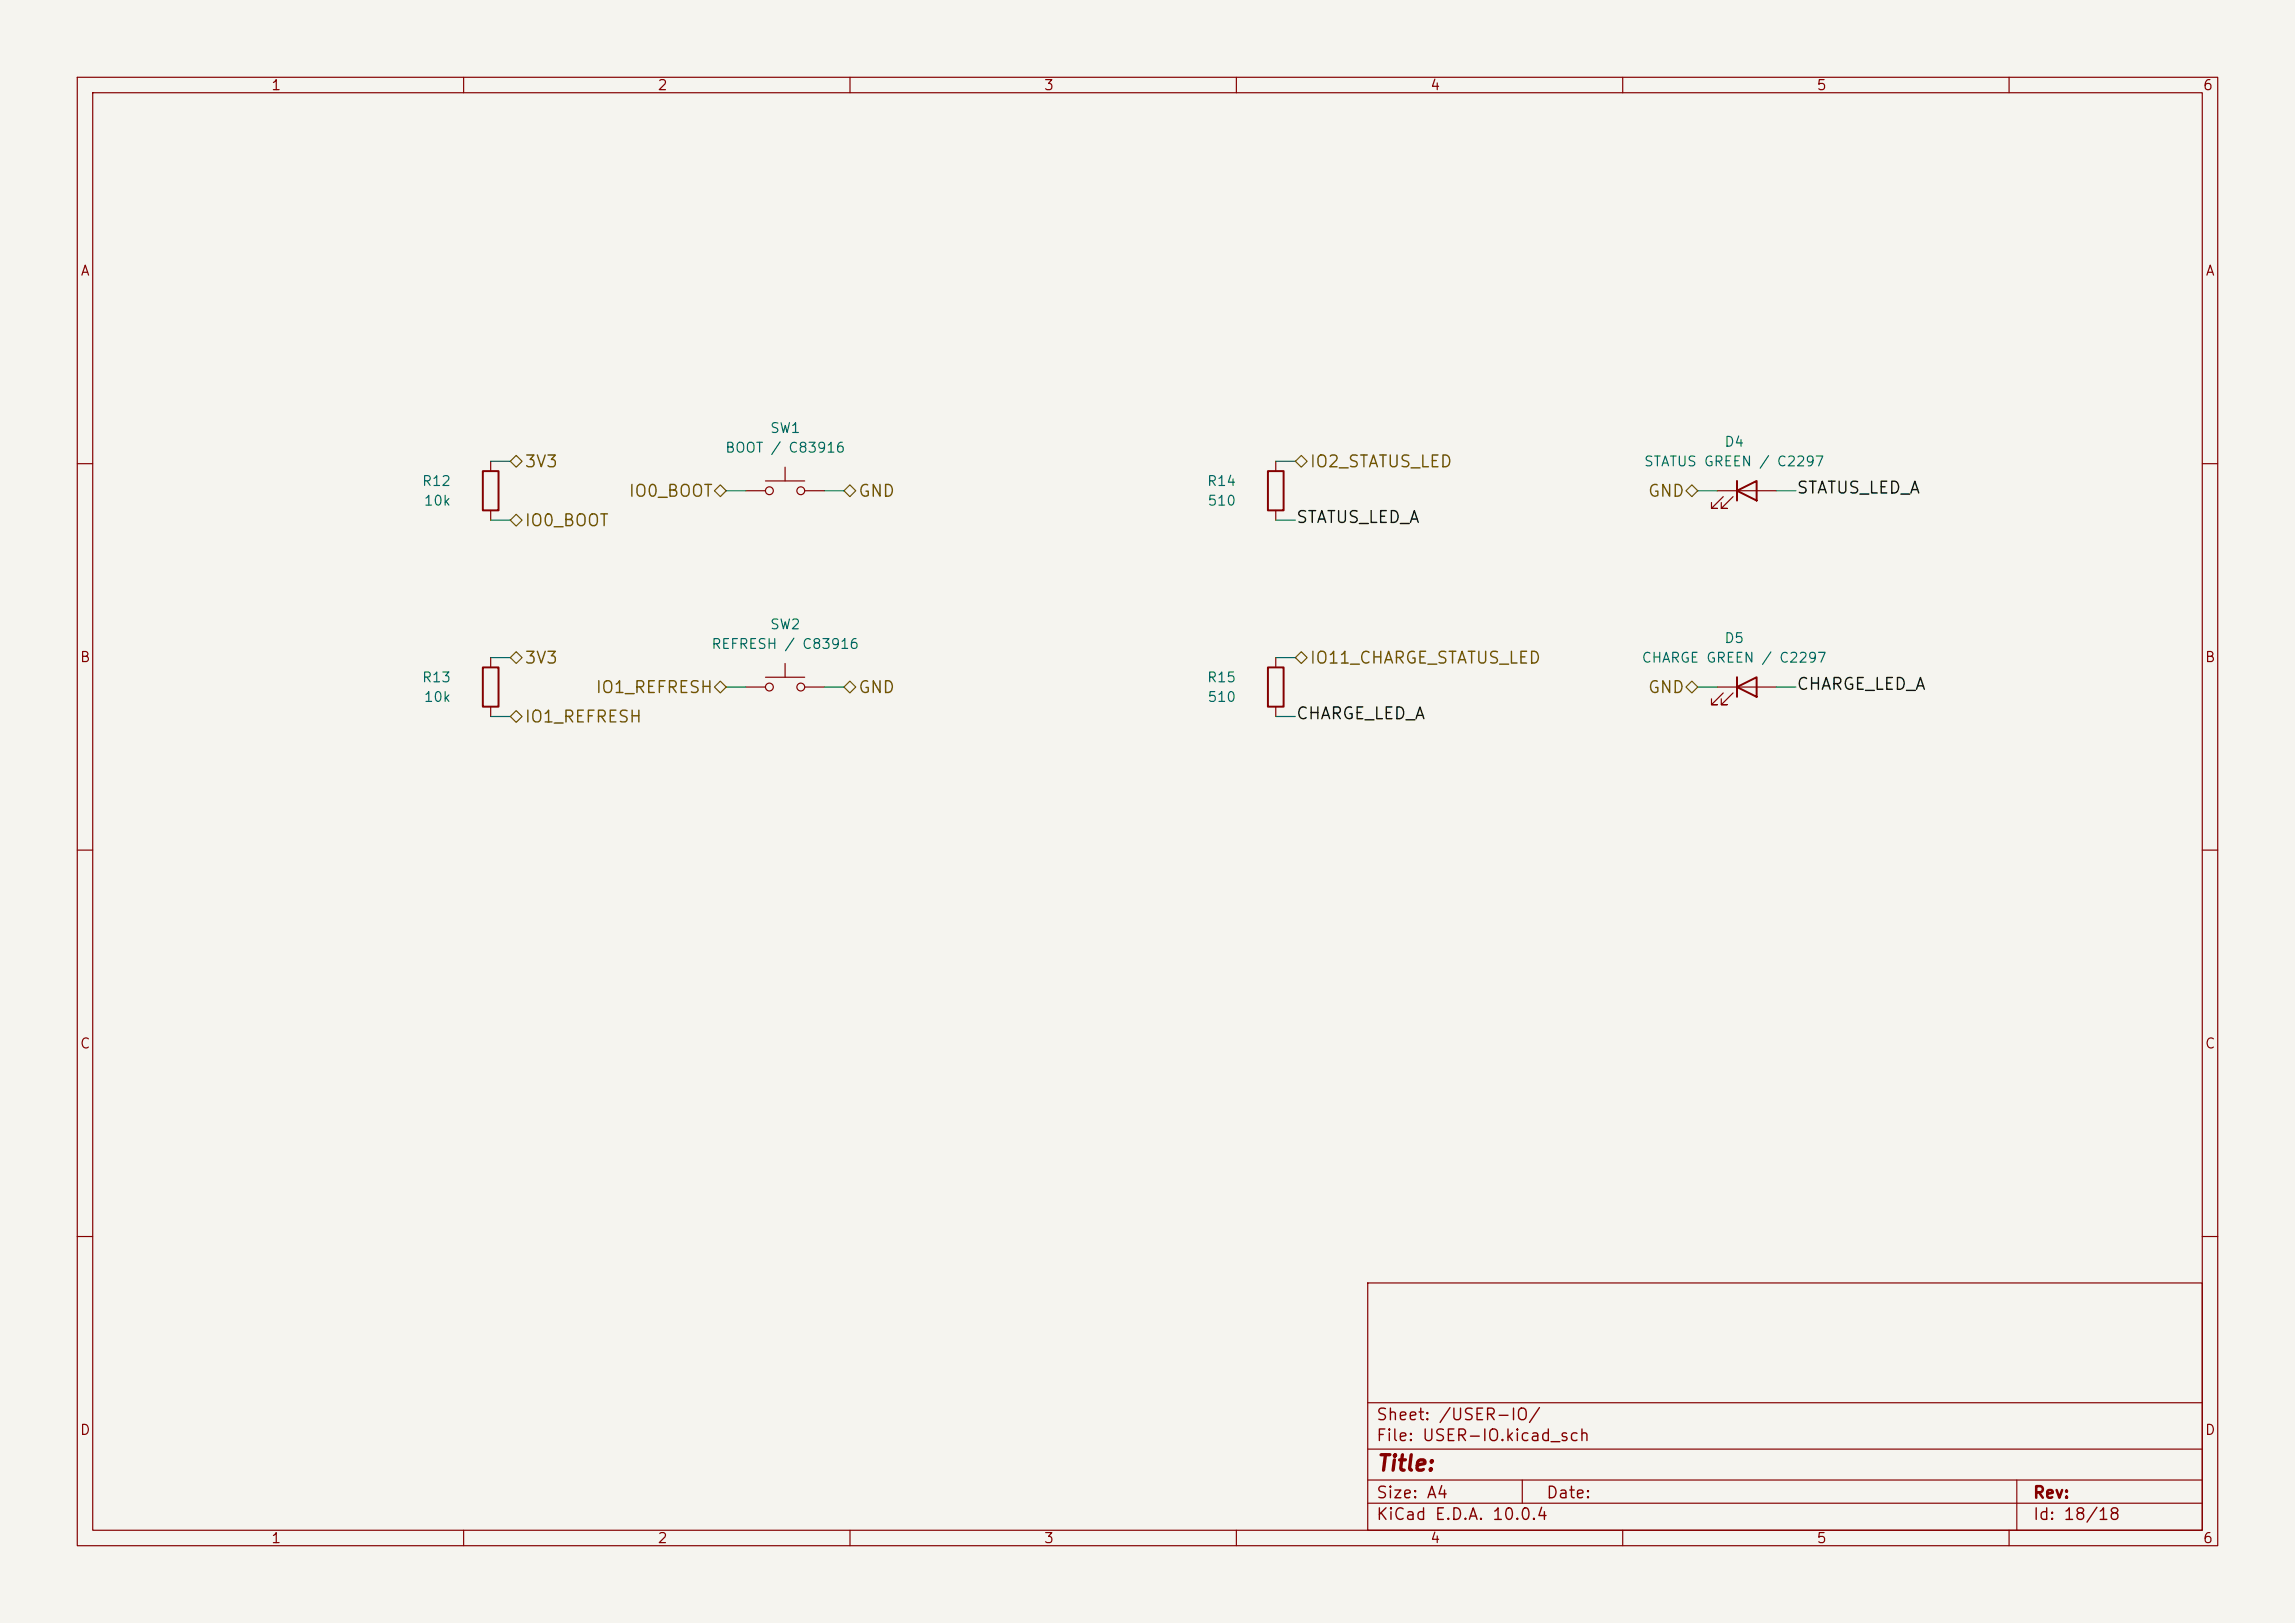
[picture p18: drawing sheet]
(kicad_sch
 (version 20260306)
 (generator "eeschema")
 (generator_version "10.0")
 (paper "A4")
 (lib_symbols
  (symbol "Device:LED"
   (pin_numbers (hide yes))
   (pin_names
    (offset 1.016) (hide yes)) (exclude_from_sim no) (in_bom yes) (on_board yes)
   (in_pos_files yes)
   (duplicate_pin_numbers_are_jumpers no)
   (property "Reference" "D" (at 0 2.54 0) (show_name no) (do_not_autoplace no) (effects (font (size 1.27 1.27))))
   (property "Value" "LED" (at 0 -2.54 0) (show_name no) (do_not_autoplace no) (effects (font (size 1.27 1.27))))
   (property "Footprint" "" (at 0 0 0) (show_name no) (do_not_autoplace no) (hide yes) (effects (font (size 1.27 1.27))))
   (property "Datasheet" "" (at 0 0 0) (show_name no) (do_not_autoplace no) (hide yes) (effects (font (size 1.27 1.27))))
   (property "Description" "Light emitting diode" (at 0 0 0) (show_name no) (do_not_autoplace no) (hide yes) (effects (font (size 1.27 1.27))))
   (property "Sim.Pins" "1=K 2=A" (at 0 0 0) (show_name no) (do_not_autoplace no) (hide yes) (effects (font (size 1.27 1.27))))
   (symbol "LED_0_1"
    (polyline (pts (xy -3.048 -0.762) (xy -4.572 -2.286) (xy -3.81 -2.286) (xy -4.572 -2.286) (xy -4.572 -1.524)) (stroke (width 0) (type default)) (fill (type none)))
    (polyline (pts (xy -1.778 -0.762) (xy -3.302 -2.286) (xy -2.54 -2.286) (xy -3.302 -2.286) (xy -3.302 -1.524)) (stroke (width 0) (type default)) (fill (type none)))
    (polyline (pts (xy -1.27 0) (xy 1.27 0)) (stroke (width 0) (type default)) (fill (type none)))
    (polyline (pts (xy -1.27 -1.27) (xy -1.27 1.27)) (stroke (width 0.254) (type default)) (fill (type none)))
    (polyline (pts (xy 1.27 -1.27) (xy 1.27 1.27) (xy -1.27 0) (xy 1.27 -1.27)) (stroke (width 0.254) (type default)) (fill (type none))))
   (symbol "LED_1_1"
    (pin passive line (at -3.81 0 0) (length 2.54) (name "K" (effects (font (size 1.27 1.27)))) (number "1" (effects (font (size 1.27 1.27)))))
    (pin passive line (at 3.81 0 180) (length 2.54) (name "A" (effects (font (size 1.27 1.27)))) (number "2" (effects (font (size 1.27 1.27))))))
   (embedded_fonts no))
  (symbol "Device:R"
   (pin_numbers (hide yes))
   (pin_names
    (offset 0)) (exclude_from_sim no) (in_bom yes) (on_board yes)
   (in_pos_files yes)
   (duplicate_pin_numbers_are_jumpers no)
   (property "Reference" "R" (at 2.032 0 90) (show_name no) (do_not_autoplace no) (effects (font (size 1.27 1.27))))
   (property "Value" "R" (at 0 0 90) (show_name no) (do_not_autoplace no) (effects (font (size 1.27 1.27))))
   (property "Footprint" "" (at -1.778 0 90) (show_name no) (do_not_autoplace no) (hide yes) (effects (font (size 1.27 1.27))))
   (property "Datasheet" "" (at 0 0 0) (show_name no) (do_not_autoplace no) (hide yes) (effects (font (size 1.27 1.27))))
   (property "Description" "Resistor" (at 0 0 0) (show_name no) (do_not_autoplace no) (hide yes) (effects (font (size 1.27 1.27))))
   (symbol "R_0_1"
    (rectangle (start -1.016 -2.54) (end 1.016 2.54) (stroke (width 0.254) (type default)) (fill (type none))))
   (symbol "R_1_1"
    (pin passive line (at 0 3.81 270) (length 1.27) (name "" (effects (font (size 1.27 1.27)))) (number "1" (effects (font (size 1.27 1.27)))))
    (pin passive line (at 0 -3.81 90) (length 1.27) (name "" (effects (font (size 1.27 1.27)))) (number "2" (effects (font (size 1.27 1.27))))))
   (embedded_fonts no))
  (symbol "Switch:SW_Push"
   (pin_numbers (hide yes))
   (pin_names
    (offset 1.016) (hide yes)) (exclude_from_sim no) (in_bom yes) (on_board yes)
   (in_pos_files yes)
   (duplicate_pin_numbers_are_jumpers no)
   (property "Reference" "SW" (at 1.27 2.54 0) (show_name no) (do_not_autoplace no) (effects (font (size 1.27 1.27)) (justify left)))
   (property "Value" "SW_Push" (at 0 -1.524 0) (show_name no) (do_not_autoplace no) (effects (font (size 1.27 1.27))))
   (property "Footprint" "" (at 0 5.08 0) (show_name no) (do_not_autoplace no) (hide yes) (effects (font (size 1.27 1.27))))
   (property "Datasheet" "" (at 0 5.08 0) (show_name no) (do_not_autoplace no) (hide yes) (effects (font (size 1.27 1.27))))
   (property "Description" "Push button switch, generic, two pins" (at 0 0 0) (show_name no) (do_not_autoplace no) (hide yes) (effects (font (size 1.27 1.27))))
   (symbol "SW_Push_0_1"
    (circle (center -2.032 0) (radius 0.508) (stroke (width 0) (type default)) (fill (type none)))
    (polyline (pts (xy 0 1.27) (xy 0 3.048)) (stroke (width 0) (type default)) (fill (type none)))
    (circle (center 2.032 0) (radius 0.508) (stroke (width 0) (type default)) (fill (type none)))
    (polyline (pts (xy 2.54 1.27) (xy -2.54 1.27)) (stroke (width 0) (type default)) (fill (type none)))
    (pin passive line (at -5.08 0 0) (length 2.54) (name "1" (effects (font (size 1.27 1.27)))) (number "1" (effects (font (size 1.27 1.27)))))
    (pin passive line (at 5.08 0 180) (length 2.54) (name "2" (effects (font (size 1.27 1.27)))) (number "2" (effects (font (size 1.27 1.27))))))
   (embedded_fonts no)))
 (hierarchical_label "3V3"
  (shape bidirectional)
  (at 66.04 59.69 0)
  (effects (font (size 1.524 1.524)) (justify left)))
 (label "CHARGE_LED_A"
  (at 232.41 88.9 0)
  (effects (font (size 1.524 1.524)) (justify left)))
 (hierarchical_label "IO0_BOOT"
  (shape bidirectional)
  (at 93.98 63.5 180)
  (effects (font (size 1.524 1.524)) (justify right)))
 (hierarchical_label "IO2_STATUS_LED"
  (shape bidirectional)
  (at 167.64 59.69 0)
  (effects (font (size 1.524 1.524)) (justify left)))
 (hierarchical_label "IO0_BOOT"
  (shape bidirectional)
  (at 66.04 67.31 0)
  (effects (font (size 1.524 1.524)) (justify left)))
 (hierarchical_label "GND"
  (shape bidirectional)
  (at 219.71 63.5 180)
  (effects (font (size 1.524 1.524)) (justify right)))
 (hierarchical_label "GND"
  (shape bidirectional)
  (at 109.22 63.5 0)
  (effects (font (size 1.524 1.524)) (justify left)))
 (label "CHARGE_LED_A"
  (at 167.64 92.71 0)
  (effects (font (size 1.524 1.524)) (justify left)))
 (hierarchical_label "3V3"
  (shape bidirectional)
  (at 66.04 85.09 0)
  (effects (font (size 1.524 1.524)) (justify left)))
 (hierarchical_label "IO1_REFRESH"
  (shape bidirectional)
  (at 93.98 88.9 180)
  (effects (font (size 1.524 1.524)) (justify right)))
 (hierarchical_label "GND"
  (shape bidirectional)
  (at 219.71 88.9 180)
  (effects (font (size 1.524 1.524)) (justify right)))
 (hierarchical_label "GND"
  (shape bidirectional)
  (at 109.22 88.9 0)
  (effects (font (size 1.524 1.524)) (justify left)))
 (label "STATUS_LED_A"
  (at 167.64 67.31 0)
  (effects (font (size 1.524 1.524)) (justify left)))
 (label "STATUS_LED_A"
  (at 232.41 63.5 0)
  (effects (font (size 1.524 1.524)) (justify left)))
 (hierarchical_label "IO11_CHARGE_STATUS_LED"
  (shape bidirectional)
  (at 167.64 85.09 0)
  (effects (font (size 1.524 1.524)) (justify left)))
 (hierarchical_label "IO1_REFRESH"
  (shape bidirectional)
  (at 66.04 92.71 0)
  (effects (font (size 1.524 1.524)) (justify left)))
 (symbol
  (lib_id "Device:R")
  (at 165.1 63.5 0)
  (unit 1)
  (body_style 1)
  (exclude_from_sim no)
  (in_bom yes)
  (on_board yes)
  (in_pos_files yes)
  (dnp no)
  (property "Reference" "R14" (at 160.02 62.23 0) (show_name no) (do_not_autoplace no) (effects (font (size 1.27 1.27)) (justify right)))
  (property "Value" "510" (at 160.02 64.77 0) (show_name no) (do_not_autoplace no) (effects (font (size 1.27 1.27)) (justify right)))
  (property "Footprint" "Morpheus_Power_Reviewed:R_0603_1608Metric" (at 165.1 63.5 0) (hide yes) (show_name no) (do_not_autoplace no) (effects (font (size 1.27 1.27))))
  (property "Datasheet" "https://yageogroup.com/content/datasheet/asset/file/PYU-RC_GROUP_51_ROHS_L" (at 165.1 63.5 0) (hide yes) (show_name no) (do_not_autoplace no) (effects (font (size 1.27 1.27))))
  (property "Description" "" (at 165.1 63.5 0) (show_name no) (do_not_autoplace no) (effects (font (size 1.27 1.27))))
  (pin "1")
  (pin "2")
  
(property "ManufacturerPartNumber" "RC0603FR-07510RL" (at 165.1 63.5 0) (hide yes) (effects (font (size 1.27 1.27))))

(property "Manufacturer" "Yageo" (at 165.1 63.5 0) (hide yes) (effects (font (size 1.27 1.27))))

(property "LCSC" "" (at 165.1 63.5 0) (hide yes) (effects (font (size 1.27 1.27))))

(property "CandidateScope" "EXACT_PRIMARY_RC0603_ORDERING_AND_EXISTING_QUALIFIED_LANDS; NOMINAL_DNP_PRESERVED; PROCESS_POWER_QUALIFICATION_HELD" (at 165.1 63.5 0) (hide yes) (effects (font (size 1.27 1.27)))))
 (symbol
  (lib_id "Device:LED")
  (at 226.06 63.5 0)
  (unit 1)
  (body_style 1)
  (exclude_from_sim no)
  (in_bom yes)
  (on_board yes)
  (in_pos_files yes)
  (dnp no)
  (property "Reference" "D4" (at 224.409 57.15 0) (show_name no) (do_not_autoplace no) (effects (font (size 1.27 1.27))))
  (property "Value" "STATUS GREEN / C2297" (at 224.409 59.69 0) (show_name no) (do_not_autoplace no) (effects (font (size 1.27 1.27))))
  (property "Footprint" "Morpheus:KENTO_KT0805G_Primary_KA" (at 226.06 63.5 0) (hide yes) (show_name no) (do_not_autoplace no) (effects (font (size 1.27 1.27))))
  (property "Datasheet" "https://datasheet.lcsc.com/datasheet/pdf/de342fde3322df0797012cd7a04e2194.pdf?productCode=C2297" (at 226.06 63.5 0) (hide yes) (show_name no) (do_not_autoplace no) (effects (font (size 1.27 1.27))))
  (property "Description" "" (at 226.06 63.5 0) (show_name no) (do_not_autoplace no) (effects (font (size 1.27 1.27))))
  (pin "2")
  (pin "1")
  
(property "ManufacturerPartNumber" "KT-0805G" (at 226.06 63.5 0) (hide yes) (effects (font (size 1.27 1.27))))

(property "Manufacturer" "Hubei KENTO Electronics" (at 226.06 63.5 0) (hide yes) (effects (font (size 1.27 1.27))))

(property "LCSC" "C2297" (at 226.06 63.5 0) (hide yes) (effects (font (size 1.27 1.27))))

(property "PinMapBasis" "PROJECT1KLEFT_EQUALS_MAKER2K; PROJECT2ARIGHT_EQUALS_MAKER1A; PRIMARY_ROTATED90CCW_NOT_VENDOR1K_NUMBERING" (at 226.06 63.5 0) (hide yes) (effects (font (size 1.27 1.27))))

(property "CandidateScope" "EXACT_C2297_CATALOG_ASSOCIATED_MANUFACTURER0805GREEN_A0_20181206; MPN_NOT_PRINTED_ON_SHEET; BRIGHTNESS_PROCESS_INCOMING_HELD" (at 226.06 63.5 0) (hide yes) (effects (font (size 1.27 1.27)))))
 (symbol
  (lib_id "Device:R")
  (at 165.1 88.9 0)
  (unit 1)
  (body_style 1)
  (exclude_from_sim no)
  (in_bom yes)
  (on_board yes)
  (in_pos_files yes)
  (dnp no)
  (property "Reference" "R15" (at 160.02 87.63 0) (show_name no) (do_not_autoplace no) (effects (font (size 1.27 1.27)) (justify right)))
  (property "Value" "510" (at 160.02 90.17 0) (show_name no) (do_not_autoplace no) (effects (font (size 1.27 1.27)) (justify right)))
  (property "Footprint" "Morpheus_Power_Reviewed:R_0603_1608Metric" (at 165.1 88.9 0) (hide yes) (show_name no) (do_not_autoplace no) (effects (font (size 1.27 1.27))))
  (property "Datasheet" "https://yageogroup.com/content/datasheet/asset/file/PYU-RC_GROUP_51_ROHS_L" (at 165.1 88.9 0) (hide yes) (show_name no) (do_not_autoplace no) (effects (font (size 1.27 1.27))))
  (property "Description" "" (at 165.1 88.9 0) (show_name no) (do_not_autoplace no) (effects (font (size 1.27 1.27))))
  (pin "2")
  (pin "1")
  
(property "ManufacturerPartNumber" "RC0603FR-07510RL" (at 165.1 88.9 0) (hide yes) (effects (font (size 1.27 1.27))))

(property "Manufacturer" "Yageo" (at 165.1 88.9 0) (hide yes) (effects (font (size 1.27 1.27))))

(property "LCSC" "" (at 165.1 88.9 0) (hide yes) (effects (font (size 1.27 1.27))))

(property "CandidateScope" "EXACT_PRIMARY_RC0603_ORDERING_AND_EXISTING_QUALIFIED_LANDS; NOMINAL_DNP_PRESERVED; PROCESS_POWER_QUALIFICATION_HELD" (at 165.1 88.9 0) (hide yes) (effects (font (size 1.27 1.27)))))
 (symbol
  (lib_id "Device:R")
  (at 63.5 88.9 0)
  (unit 1)
  (body_style 1)
  (exclude_from_sim no)
  (in_bom yes)
  (on_board yes)
  (in_pos_files yes)
  (dnp no)
  (property "Reference" "R13" (at 58.42 87.63 0) (show_name no) (do_not_autoplace no) (effects (font (size 1.27 1.27)) (justify right)))
  (property "Value" "10k" (at 58.42 90.17 0) (show_name no) (do_not_autoplace no) (effects (font (size 1.27 1.27)) (justify right)))
  (property "Footprint" "Morpheus_Power_Reviewed:R_0603_1608Metric" (at 63.5 88.9 0) (hide yes) (show_name no) (do_not_autoplace no) (effects (font (size 1.27 1.27))))
  (property "Datasheet" "https://yageogroup.com/content/datasheet/asset/file/PYU-RC_GROUP_51_ROHS_L" (at 63.5 88.9 0) (hide yes) (show_name no) (do_not_autoplace no) (effects (font (size 1.27 1.27))))
  (property "Description" "" (at 63.5 88.9 0) (show_name no) (do_not_autoplace no) (effects (font (size 1.27 1.27))))
  (pin "1")
  (pin "2")
  
(property "ManufacturerPartNumber" "RC0603FR-0710KL" (at 63.5 88.9 0) (hide yes) (effects (font (size 1.27 1.27))))

(property "Manufacturer" "Yageo" (at 63.5 88.9 0) (hide yes) (effects (font (size 1.27 1.27))))

(property "LCSC" "" (at 63.5 88.9 0) (hide yes) (effects (font (size 1.27 1.27))))

(property "CandidateScope" "EXACT_PRIMARY_RC0603_ORDERING_AND_EXISTING_QUALIFIED_LANDS; NOMINAL_DNP_PRESERVED; PROCESS_POWER_QUALIFICATION_HELD" (at 63.5 88.9 0) (hide yes) (effects (font (size 1.27 1.27)))))
 (symbol
  (lib_id "Device:R")
  (at 63.5 63.5 0)
  (unit 1)
  (body_style 1)
  (exclude_from_sim no)
  (in_bom yes)
  (on_board yes)
  (in_pos_files yes)
  (dnp no)
  (property "Reference" "R12" (at 58.42 62.23 0) (show_name no) (do_not_autoplace no) (effects (font (size 1.27 1.27)) (justify right)))
  (property "Value" "10k" (at 58.42 64.77 0) (show_name no) (do_not_autoplace no) (effects (font (size 1.27 1.27)) (justify right)))
  (property "Footprint" "Morpheus_Power_Reviewed:R_0603_1608Metric" (at 63.5 63.5 0) (hide yes) (show_name no) (do_not_autoplace no) (effects (font (size 1.27 1.27))))
  (property "Datasheet" "https://yageogroup.com/content/datasheet/asset/file/PYU-RC_GROUP_51_ROHS_L" (at 63.5 63.5 0) (hide yes) (show_name no) (do_not_autoplace no) (effects (font (size 1.27 1.27))))
  (property "Description" "" (at 63.5 63.5 0) (show_name no) (do_not_autoplace no) (effects (font (size 1.27 1.27))))
  (pin "1")
  (pin "2")
  
(property "ManufacturerPartNumber" "RC0603FR-0710KL" (at 63.5 63.5 0) (hide yes) (effects (font (size 1.27 1.27))))

(property "Manufacturer" "Yageo" (at 63.5 63.5 0) (hide yes) (effects (font (size 1.27 1.27))))

(property "LCSC" "" (at 63.5 63.5 0) (hide yes) (effects (font (size 1.27 1.27))))

(property "CandidateScope" "EXACT_PRIMARY_RC0603_ORDERING_AND_EXISTING_QUALIFIED_LANDS; NOMINAL_DNP_PRESERVED; PROCESS_POWER_QUALIFICATION_HELD" (at 63.5 63.5 0) (hide yes) (effects (font (size 1.27 1.27)))))
 (symbol
  (lib_id "Switch:SW_Push")
  (at 101.6 88.9 0)
  (unit 1)
  (body_style 1)
  (exclude_from_sim no)
  (in_bom yes)
  (on_board yes)
  (in_pos_files yes)
  (dnp no)
  (property "Reference" "SW2" (at 101.6 80.772 0) (show_name no) (do_not_autoplace no) (effects (font (size 1.27 1.27))))
  (property "Value" "REFRESH / C83916" (at 101.6 83.312 0) (show_name no) (do_not_autoplace no) (effects (font (size 1.27 1.27))))
  (property "Footprint" "Morpheus:HRO_K2_1102SP_A4SC_Primary" (at 101.6 88.9 0) (hide yes) (show_name no) (do_not_autoplace no) (effects (font (size 1.27 1.27))))
  (property "Datasheet" "https://datasheet.lcsc.com/datasheet/pdf/589dd2ef62f00627174145540e3f61b7.pdf?productCode=C83916" (at 101.6 88.9 0) (hide yes) (show_name no) (do_not_autoplace no) (effects (font (size 1.27 1.27))))
  (property "Description" "" (at 101.6 88.9 0) (show_name no) (do_not_autoplace no) (effects (font (size 1.27 1.27))))
  (pin "1")
  (pin "2")
  
(property "ManufacturerPartNumber" "K2-1102SP-A4SC-04" (at 101.6 88.9 0) (hide yes) (effects (font (size 1.27 1.27))))

(property "Manufacturer" "Korean Hroparts Electronics" (at 101.6 88.9 0) (hide yes) (effects (font (size 1.27 1.27))))

(property "LCSC" "C83916" (at 101.6 88.9 0) (hide yes) (effects (font (size 1.27 1.27))))

(property "PinMapBasis" "PROJECT1_UPPER_HORIZONTAL_PAIR_PROJECT2_LOWER_PAIR; PRIMARY_NO_VENDOR_NUMERIC_TABLE" (at 101.6 88.9 0) (hide yes) (effects (font (size 1.27 1.27))))

(property "CandidateScope" "PRIMARY_FAMILY_A4SC_NO4_C_L9_L1_11; LAND1.90x1.00_CENTRES4.55; VARIANT_CONTINUITY_STENCIL_INCOMING_HELD" (at 101.6 88.9 0) (hide yes) (effects (font (size 1.27 1.27)))))
 (symbol
  (lib_id "Device:LED")
  (at 226.06 88.9 0)
  (unit 1)
  (body_style 1)
  (exclude_from_sim no)
  (in_bom yes)
  (on_board yes)
  (in_pos_files yes)
  (dnp no)
  (property "Reference" "D5" (at 224.409 82.55 0) (show_name no) (do_not_autoplace no) (effects (font (size 1.27 1.27))))
  (property "Value" "CHARGE GREEN / C2297" (at 224.409 85.09 0) (show_name no) (do_not_autoplace no) (effects (font (size 1.27 1.27))))
  (property "Footprint" "Morpheus:KENTO_KT0805G_Primary_KA" (at 226.06 88.9 0) (hide yes) (show_name no) (do_not_autoplace no) (effects (font (size 1.27 1.27))))
  (property "Datasheet" "https://datasheet.lcsc.com/datasheet/pdf/de342fde3322df0797012cd7a04e2194.pdf?productCode=C2297" (at 226.06 88.9 0) (hide yes) (show_name no) (do_not_autoplace no) (effects (font (size 1.27 1.27))))
  (property "Description" "" (at 226.06 88.9 0) (show_name no) (do_not_autoplace no) (effects (font (size 1.27 1.27))))
  (pin "2")
  (pin "1")
  
(property "ManufacturerPartNumber" "KT-0805G" (at 226.06 88.9 0) (hide yes) (effects (font (size 1.27 1.27))))

(property "Manufacturer" "Hubei KENTO Electronics" (at 226.06 88.9 0) (hide yes) (effects (font (size 1.27 1.27))))

(property "LCSC" "C2297" (at 226.06 88.9 0) (hide yes) (effects (font (size 1.27 1.27))))

(property "PinMapBasis" "PROJECT1KLEFT_EQUALS_MAKER2K; PROJECT2ARIGHT_EQUALS_MAKER1A; PRIMARY_ROTATED90CCW_NOT_VENDOR1K_NUMBERING" (at 226.06 88.9 0) (hide yes) (effects (font (size 1.27 1.27))))

(property "CandidateScope" "EXACT_C2297_CATALOG_ASSOCIATED_MANUFACTURER0805GREEN_A0_20181206; MPN_NOT_PRINTED_ON_SHEET; BRIGHTNESS_PROCESS_INCOMING_HELD" (at 226.06 88.9 0) (hide yes) (effects (font (size 1.27 1.27)))))
 (symbol
  (lib_id "Switch:SW_Push")
  (at 101.6 63.5 0)
  (unit 1)
  (body_style 1)
  (exclude_from_sim no)
  (in_bom yes)
  (on_board yes)
  (in_pos_files yes)
  (dnp no)
  (property "Reference" "SW1" (at 101.6 55.372 0) (show_name no) (do_not_autoplace no) (effects (font (size 1.27 1.27))))
  (property "Value" "BOOT / C83916" (at 101.6 57.912 0) (show_name no) (do_not_autoplace no) (effects (font (size 1.27 1.27))))
  (property "Footprint" "Morpheus:HRO_K2_1102SP_A4SC_Primary" (at 101.6 63.5 0) (hide yes) (show_name no) (do_not_autoplace no) (effects (font (size 1.27 1.27))))
  (property "Datasheet" "https://datasheet.lcsc.com/datasheet/pdf/589dd2ef62f00627174145540e3f61b7.pdf?productCode=C83916" (at 101.6 63.5 0) (hide yes) (show_name no) (do_not_autoplace no) (effects (font (size 1.27 1.27))))
  (property "Description" "" (at 101.6 63.5 0) (show_name no) (do_not_autoplace no) (effects (font (size 1.27 1.27))))
  (pin "1")
  (pin "2")
  
(property "ManufacturerPartNumber" "K2-1102SP-A4SC-04" (at 101.6 63.5 0) (hide yes) (effects (font (size 1.27 1.27))))

(property "Manufacturer" "Korean Hroparts Electronics" (at 101.6 63.5 0) (hide yes) (effects (font (size 1.27 1.27))))

(property "LCSC" "C83916" (at 101.6 63.5 0) (hide yes) (effects (font (size 1.27 1.27))))

(property "PinMapBasis" "PROJECT1_UPPER_HORIZONTAL_PAIR_PROJECT2_LOWER_PAIR; PRIMARY_NO_VENDOR_NUMERIC_TABLE" (at 101.6 63.5 0) (hide yes) (effects (font (size 1.27 1.27))))

(property "CandidateScope" "PRIMARY_FAMILY_A4SC_NO4_C_L9_L1_11; LAND1.90x1.00_CENTRES4.55; VARIANT_CONTINUITY_STENCIL_INCOMING_HELD" (at 101.6 63.5 0) (hide yes) (effects (font (size 1.27 1.27)))))
 (sheet_instances
  (path ""
   (page "1")))

 (wire
  (pts (xy 63.5 59.69) (xy 66.04 59.69))
  (stroke (width 0) (type default)))
 (wire
  (pts (xy 96.52 63.5) (xy 93.98 63.5))
  (stroke (width 0) (type default)))
 (wire
  (pts (xy 165.1 59.69) (xy 167.64 59.69))
  (stroke (width 0) (type default)))
 (wire
  (pts (xy 63.5 67.31) (xy 66.04 67.31))
  (stroke (width 0) (type default)))
 (wire
  (pts (xy 222.25 63.5) (xy 219.71 63.5))
  (stroke (width 0) (type default)))
 (wire
  (pts (xy 106.68 63.5) (xy 109.22 63.5))
  (stroke (width 0) (type default)))
 (wire
  (pts (xy 63.5 85.09) (xy 66.04 85.09))
  (stroke (width 0) (type default)))
 (wire
  (pts (xy 96.52 88.9) (xy 93.98 88.9))
  (stroke (width 0) (type default)))
 (wire
  (pts (xy 222.25 88.9) (xy 219.71 88.9))
  (stroke (width 0) (type default)))
 (wire
  (pts (xy 106.68 88.9) (xy 109.22 88.9))
  (stroke (width 0) (type default)))
 (wire
  (pts (xy 165.1 85.09) (xy 167.64 85.09))
  (stroke (width 0) (type default)))
 (wire
  (pts (xy 63.5 92.71) (xy 66.04 92.71))
  (stroke (width 0) (type default)))
 (wire
  (pts (xy 229.87 88.9) (xy 232.41 88.9))
  (stroke (width 0) (type default)))
 (wire
  (pts (xy 165.1 92.71) (xy 167.64 92.71))
  (stroke (width 0) (type default)))
 (wire
  (pts (xy 165.1 67.31) (xy 167.64 67.31))
  (stroke (width 0) (type default)))
 (wire
  (pts (xy 229.87 63.5) (xy 232.41 63.5))
  (stroke (width 0) (type default))))
